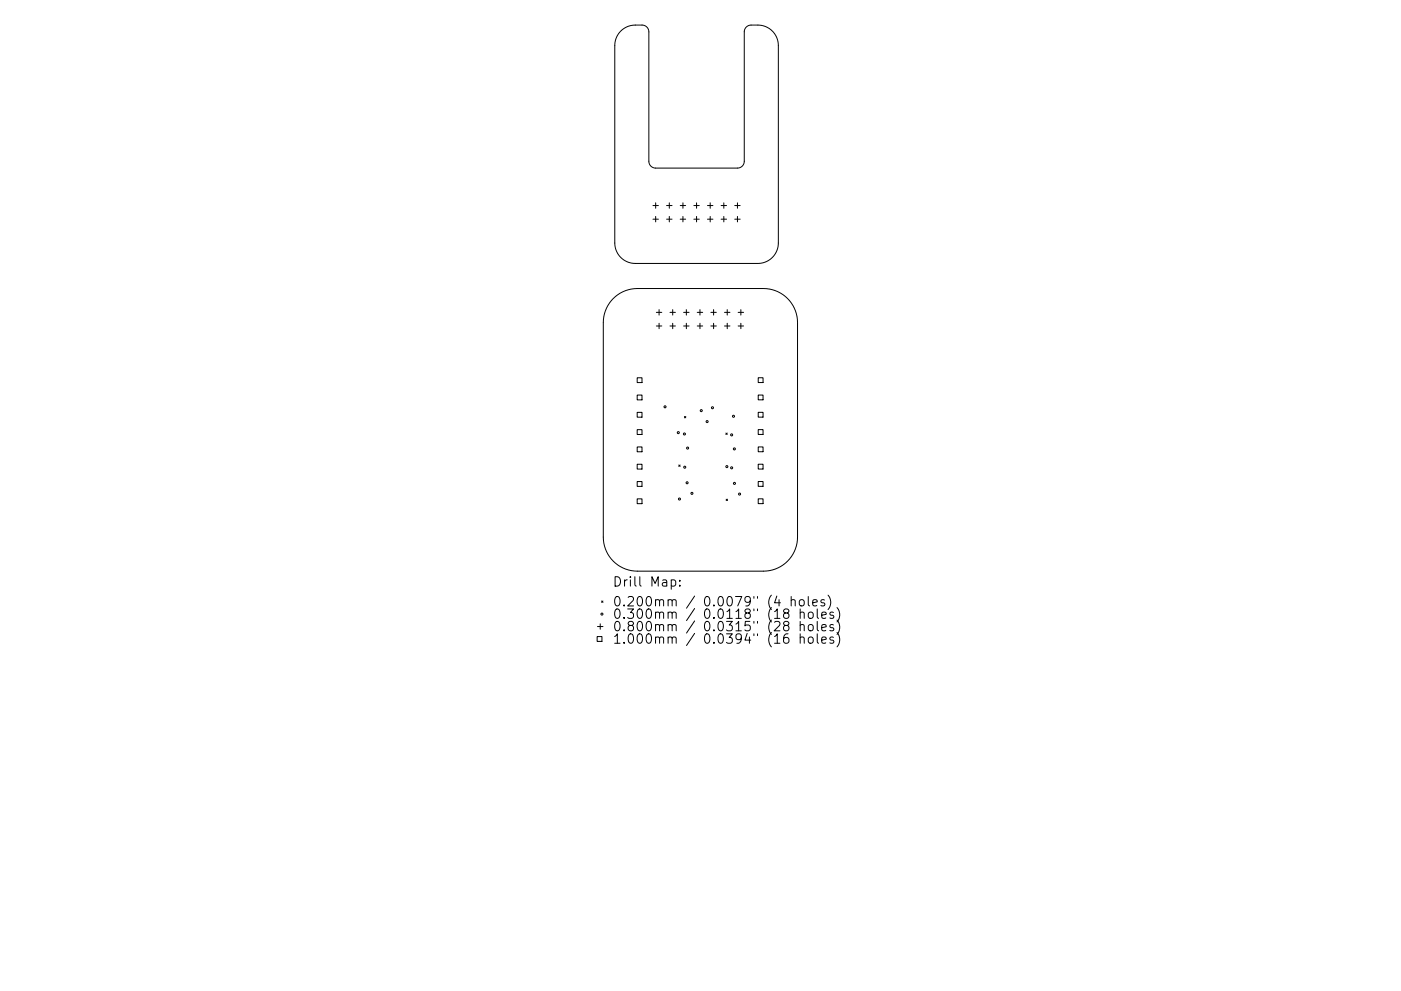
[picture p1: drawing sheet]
<svg xmlns="http://www.w3.org/2000/svg" width="297mm" height="210mm" viewBox="0 0 297 210" stroke-linecap="round" stroke-linejoin="round" font-family="sans-serif">
<defs><g id="words">
<g font-size="2.8">
<text x="129.8" y="124.5">Drill Map:</text>
<text x="129.8" y="128.7">0.200mm / 0.0079&quot; (4 holes)</text>
<text x="129.8" y="131.3">0.300mm / 0.0118&quot; (18 holes)</text>
<text x="129.8" y="133.9">0.800mm / 0.0315&quot; (28 holes)</text>
<text x="129.8" y="136.6">1.000mm / 0.0394&quot; (16 holes)</text>
</g>
</g></defs>
<g fill="none" stroke="#000" stroke-width=".21">
<path d="M131.6 6.6a4.3 4.3 0 0 1 3.1-1.3h1.4a1.45 1.45 0 0 1 1.5 1.5v27.4a1.44 1.44 0 0 0 1.4 1.5h17.4a1.44 1.44 0 0 0 1.4-1.5v-27.4a1.45 1.45 0 0 1 1.4-1.5h1.5a4.3 4.3 0 0 1 4.3 4.4v41.9a4.3 4.3 0 0 1-4.3 4.3h-26a4.3 4.3 0 0 1-4.4-4.3v-41.9a4.3 4.3 0 0 1 1.3-3.1zM138.4 43.6h1.2M138.4 46.5h1.2M139 43v1.2M139 45.9v1.2M141.3 43.6h1.2M141.3 46.5h1.2M141.9 43v1.2M141.9 45.9v1.2M144.2 43.6h1.2M144.2 46.5h1.2M144.8 43v1.2"/>
<path d="M144.8 45.9v1.2M147.1 43.6h1.2M147.1 46.5h1.2M147.7 43v1.2M147.7 45.9v1.2M150 43.6h1.2M150 46.5h1.2M150.6 43v1.2M150.6 45.9v1.2M152.9 43.6h1.1M152.9 46.5h1.1M153.5 43v1.2"/>
<path d="M153.5 45.9v1.2M155.8 43.6h1.1M155.8 46.5h1.1M156.4 43v1.2M156.4 45.9v1.2M130 63.3a7.2 7.2 0 0 1 5.1-2.1h26.8a7.2 7.2 0 0 1 7.2 7.2v45.6a7.2 7.2 0 0 1-7.2 7.2h-26.8a7.2 7.2 0 0 1-7.2-7.2v-45.6a7.2 7.2 0 0 1 2.1-5.1zM139.2 66.3h1.1M139.2 69.2h1.1M139.7 65.7v1.2M139.7 68.6v1.1M142 66.3h1.2M142 69.2h1.2"/>
<path d="M142.6 65.7v1.2M142.6 68.6v1.1M144.9 66.3h1.2M144.9 69.2h1.2M145.5 65.7v1.2M145.5 68.6v1.1M147.8 66.3h1.2M147.8 69.2h1.2M148.4 65.7v1.2M148.4 68.6v1.1M150.7 66.3h1.2M150.7 69.2h1.2"/>
<path d="M151.3 65.7v1.2M151.3 68.6v1.1M153.6 66.3h1.2M153.6 69.2h1.2M154.2 65.7v1.2M154.2 68.6v1.1M156.5 66.3h1.2M156.5 69.2h1.2M157.1 65.7v1.2M157.1 68.6v1.1M135.1 80.1h1v1.1h-1zM135.1 83.8h1v1h-1z"/>
<path d="M135.1 87.5h1v1h-1zM135.1 91.2h1v1h-1zM135.1 94.8h1v1.1h-1zM135.1 98.5h1v1h-1zM143.9 98.7l.3 .3M144.2 98.7l-.3 .3M145.1 88.4l.3 .3M145.4 88.4l-.3 .3M153.9 91.9l.3 .3M154.2 91.9l-.3 .3M160.8 80.1h1v1.1h-1zM160.8 83.8h1v1h-1z"/>
<path d="M160.8 87.5h1v1h-1zM160.8 91.2h1v1h-1zM160.8 94.8h1v1h-1zM160.8 98.5h1v1h-1zM135.1 102.2h1v1h-1zM135.1 105.8h1v1.1h-1zM154 105.9l.2 .3M154.2 105.9l-.2 .3M160.8 102.2h1v1h-1zM160.8 105.8h1v1.1h-1zM126.6 135.1h1v1h-1zM126.7 132.9h1.1"/>
<path d="M127.3 132.4v1.1M127.5 127.5l.3 .3M127.8 127.5l-.3 .3M142.3 123.1l.6-.1 .4 .4v.6l-.2 .3h-.8M144.1 124.2v.2M144.1 123.1v.2M166.5 130.1l-.4-.4 .1-.3 .3-.2 .6 .1 .2 .3-.1 .3-.9 .2-.2 .3v.4l.4 .4 .6-.1 .2-.3v-.4l-.4-.3M166.5 132.7l-.4-.4 .1-.3 .3-.2 .6 .1 .2 .3-.1 .3-.9 .3-.2 .3 .1 .5 .3 .2 .6-.1 .2-.2-.1-.6-.3-.2M167.1 134.5a.79 .79 0 0 0-1 .8v.8l.2 .3 .6 .1 .3-.2 .1-.7-.2-.3-.6-.1-.4 .4M167.7 127.4l.3-.2 .5 .1 .1 1.3M167.7 126.6v2M169.7 127.3l.1-.1a.54 .54 0 0 1 .7 .4v.6a.54 .54 0 0 1-.5 .4 .54 .54 0 0 1-.5-.4v-.6z"/>
<path d="M169.7 130.1a.5 .5 0 0 1 .8 0v1.1M169.7 132.7a.5 .5 0 0 1 .8 .1v1M169.7 135.3a.5 .5 0 0 1 .8 .1v1.1M169.7 129.2v2M169.7 131.8v2M169.7 134.5v2M171.4 126.6v1.7l.3 .3M171.5 130.1a.54 .54 0 0 1 .5-.2 .54 .54 0 0 1 .4 .3v.6a.54 .54 0 0 1-.5 .4 .54 .54 0 0 1-.5-.4zM171.5 132.7a.54 .54 0 0 1 .5-.2 .54 .54 0 0 1 .4 .4v.6a.54 .54 0 0 1-.5 .4 .54 .54 0 0 1-.5-.4zM171.5 135.3a.54 .54 0 0 1 .5-.2 .54 .54 0 0 1 .4 .4v.6a.54 .54 0 0 1-.5 .4 .54 .54 0 0 1-.5-.4zM172.3 127.9l1-.2-.1-.4-.6-.1-.3 .3 .1 1h.8M173.3 129.2v1.7l.3 .3"/>
<path d="M173.3 131.8v1.8l.3 .2M173.3 134.5v1.7l.3 .3M174.2 130.5l1-.2-.1-.3-.6-.1-.3 .2 .1 1h.8M174.2 133.2l1-.2-.1-.4-.6-.1-.3 .3 .1 .9h.8M174.2 135.8l1-.2-.1-.4-.6-.1-.3 .3 .1 1h.8M174.8 127.3l-.5-.1-.3 .3 .1 .3 .7 .2v.5h-.8M175.6 126.3a2.29 2.29 0 0 1 0 3M176.7 130l-.5-.1-.3 .2 .1 .3 .7 .2v.5h-.8M176.7 132.6l-.5-.1-.3 .3 .1 .3 .7 .2v.4h-.8M176.7 135.2l-.5-.1-.3 .3 .1 .3 .7 .2v.5h-.8M177.5 128.9a2.29 2.29 0 0 1 0 3.1M177.5 131.6a2.29 2.29 0 0 1 0 3"/>
<path d="M177.5 134.2a2.29 2.29 0 0 1 0 3"/>
<circle cx="141" cy="86.3" r=".22"/>
<circle cx="143.8" cy="91.8" r=".22"/>
<circle cx="145.1" cy="92.1" r=".22"/>
<circle cx="145.2" cy="99.1" r=".22"/>
<circle cx="145.8" cy="95.1" r=".22"/>
<circle cx="148.7" cy="87.1" r=".22"/>
<circle cx="149.9" cy="89.4" r=".22"/>
<circle cx="151.1" cy="86.5" r=".22"/>
<circle cx="154.1" cy="99" r=".22"/>
<circle cx="155.1" cy="92.3" r=".22"/>
<circle cx="155.1" cy="99.3" r=".22"/>
<circle cx="155.5" cy="88.3" r=".22"/>
<circle cx="155.7" cy="95.2" r=".22"/>
<circle cx="144.1" cy="105.9" r=".22"/>
<circle cx="145.7" cy="102.4" r=".22"/>
<circle cx="146.7" cy="104.7" r=".22"/>
<circle cx="155.7" cy="102.6" r=".22"/>
<circle cx="156.8" cy="104.8" r=".22"/>
<circle cx="127.6" cy="130.3" r=".22"/>
</g>
<use href="#words"/>
</svg>
